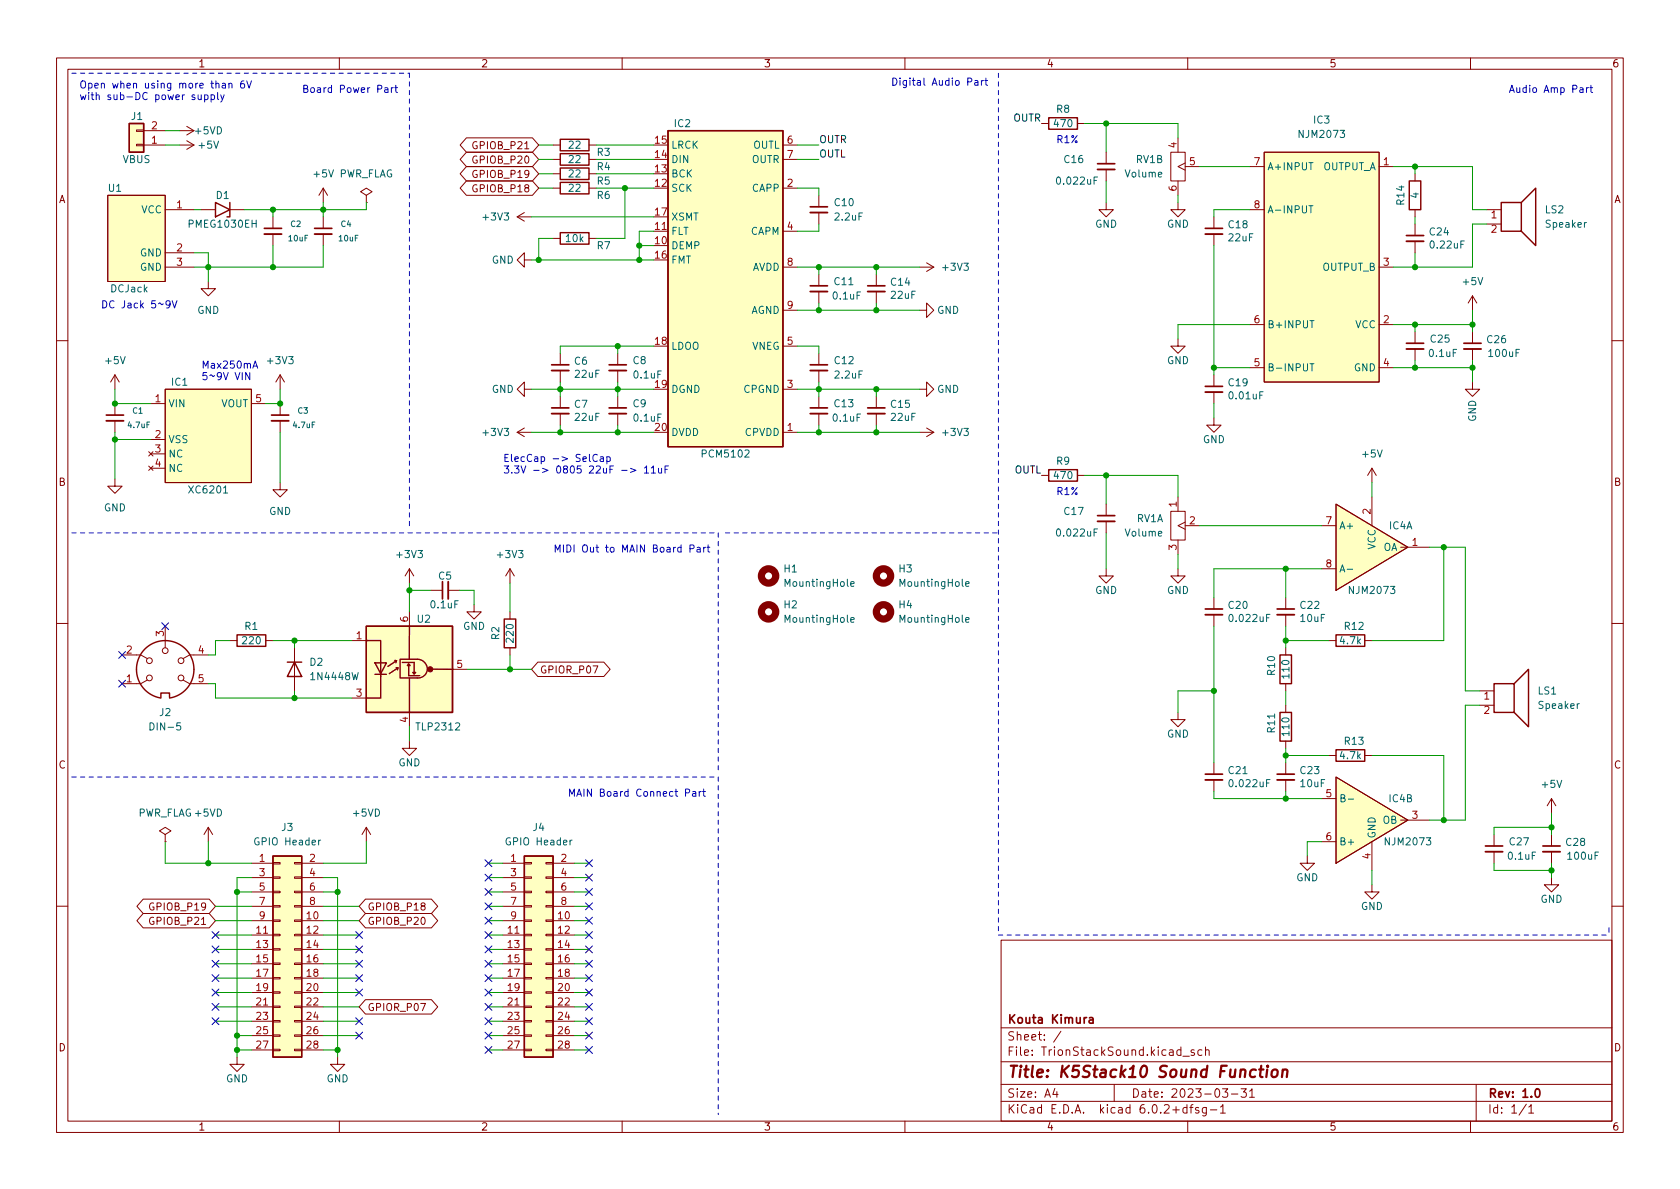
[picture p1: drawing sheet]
<svg xmlns="http://www.w3.org/2000/svg" width="297mm" height="210mm" viewBox="0 0 297 210" stroke-linecap="round" stroke-linejoin="round" font-family="sans-serif">
<defs><g id="words">
<text font-size="2.8" fill="#840000" x="178" y="190.6">Title: K5Stack10 Sound Function</text>
<g font-size="2.1" fill="#840000">
<text x="178" y="184">Sheet: /</text>
<text x="178" y="181">Kouta Kimura</text>
<text x="178" y="186.7">File: TrionStackSound.kicad_sch</text>
<text x="178" y="196.9">KiCad E.D.A. kicad 6.0.2+dfsg-1</text>
<text x="178" y="194.1">Size: A4</text>
<text x="200" y="194.1">Date: 2023-03-31</text>
<text x="263" y="194.1">Rev: 1.0</text>
<text x="263" y="196.9">Id: 1/1</text>
</g>
<g font-size="1.8" fill="#840000">
<text x="35" y="11.9">1</text>
<text x="85" y="11.9">2</text>
<text x="135" y="11.9">3</text>
<text x="185" y="11.9">4</text>
<text x="235" y="11.9">5</text>
<text x="285" y="11.9">6</text>
<text x="84" y="28.9">GPIOB_P20</text>
<text x="84" y="26.4">GPIOB_P21</text>
<text x="10.3" y="35.9">A</text>
<text x="84" y="31.5">GPIOB_P19</text>
<text x="84" y="34">GPIOB_P18</text>
<text x="285.3" y="35.9">A</text>
<text x="10.3" y="85.9">B</text>
<text x="285.3" y="85.9">B</text>
<text x="95.4" y="119.1">GPIOR_P07</text>
<text x="10.3" y="135.9">C</text>
<text x="285.3" y="135.9">C</text>
<text x="26.8" y="161">GPIOB_P19</text>
<text x="64.9" y="161">GPIOB_P18</text>
<text x="26.8" y="163.5">GPIOB_P21</text>
<text x="64.9" y="163.5">GPIOB_P20</text>
<text x="64.9" y="178.8">GPIOR_P07</text>
<text x="10.3" y="185.9">D</text>
<text x="285.3" y="185.9">D</text>
<text x="35" y="199.9">1</text>
<text x="85" y="199.9">2</text>
<text x="135" y="199.9">3</text>
<text x="185" y="199.9">4</text>
<text x="235" y="199.9">5</text>
<text x="285" y="199.9">6</text>
</g>
<g font-size="1.8" fill="#0000c2">
<text x="14" y="15.6">Open when using more than 6V</text>
<text x="14" y="17.7">with sub-DC power supply</text>
<text x="53.3" y="16.4">Board Power Part</text>
<text x="157.5" y="15.1">Digital Audio Part</text>
<text x="266.7" y="16.4">Audio Amp Part</text>
<text x="186.7" y="25.3">R1%</text>
<text x="35.6" y="65.2">Max250mA</text>
<text x="88.9" y="81.7">ElecCap -&gt; SelCap</text>
<text x="88.9" y="83.7">3.3V -&gt; 0805 22uF -&gt; 11uF</text>
<text x="186.7" y="87.5">R1%</text>
<text x="97.8" y="97.7">MIDI Out to MAIN Board Part</text>
<text x="100.3" y="140.9">MAIN Board Connect Part</text>
</g>
<g font-size="1.8" fill="#006464">
<text x="23.2" y="21.2">J1</text>
<text x="34.6" y="23.7">+5VD</text>
<text x="119.3" y="22.5">IC2</text>
<text x="186.5" y="22.5">470</text>
<text x="186.8" y="19.9">R8</text>
<text x="232.3" y="21.8">IC3</text>
<text x="21.7" y="28.8">VBUS</text>
<text x="35.2" y="26.3">+5V</text>
<text x="100.6" y="26.3">22</text>
<text x="100.6" y="28.8">22</text>
<text x="105.6" y="27.6">R3</text>
<text x="118.6" y="28.8">DIN</text>
<text x="118.6" y="26.3">LRCK</text>
<text x="132.9" y="28.8">OUTR</text>
<text x="133.1" y="26.3">OUTL</text>
<text x="188.2" y="28.8">C16</text>
<text x="200.9" y="28.8">RV1B</text>
<text x="229.8" y="24.4">NJM2073</text>
<text x="19.2" y="33.9">U1</text>
<text x="38.2" y="35.2">D1</text>
<text x="55.6" y="31.4">+5V PWR_FLAG</text>
<text x="100.6" y="31.4">22</text>
<text x="100.6" y="33.9">22</text>
<text x="105.6" y="32.6">R5</text>
<text x="105.6" y="35.2">R6</text>
<text x="105.6" y="30.1">R4</text>
<text x="118.6" y="33.9">SCK</text>
<text x="118.6" y="31.4">BCK</text>
<text x="133" y="33.9">CAPP</text>
<text x="187.1" y="32.6">0.022uF</text>
<text x="199" y="31.4">Volume</text>
<text x="224" y="30.1">A+INPUT</text>
<text x="233.8" y="30.1">OUTPUT_A</text>
<text x="250.8" y="35" transform="rotate(-90 250.8 35)">4</text>
<text x="25" y="37.7">VCC</text>
<text x="33.6" y="40.3">PMEG1030EH</text>
<text x="85.5" y="39">+3V3</text>
<text x="118.6" y="41.5">FLT</text>
<text x="118.6" y="39">XSMT</text>
<text x="132.7" y="41.5">CAPM</text>
<text x="147.6" y="36.4">C10</text>
<text x="147.7" y="39">2.2uF</text>
<text x="193.6" y="40.3">GND</text>
<text x="206.3" y="40.3">GND</text>
<text x="217.3" y="40.4">C18</text>
<text x="224" y="37.7">A-INPUT</text>
<text x="248.3" y="36.2" transform="rotate(-90 248.3 36.2)">R14</text>
<text x="252.8" y="41.6">C24</text>
<text x="273.2" y="37.7">LS2</text>
<text x="273.4" y="40.3">Speaker</text>
<text x="24.8" y="45.3">GND</text>
<text x="24.8" y="47.9">GND</text>
<text x="86.9" y="46.6">GND</text>
<text x="100.1" y="42.8">10k</text>
<text x="105.6" y="44.1">R7</text>
<text x="118.6" y="44.1">DEMP</text>
<text x="118.6" y="46.6">FMT</text>
<text x="132.9" y="47.9">AVDD</text>
<text x="166.8" y="47.9">+3V3</text>
<text x="217.3" y="42.7">22uF</text>
<text x="233.8" y="47.9">OUTPUT_B</text>
<text x="253" y="43.9">0.22uF</text>
<text x="19.6" y="51.7">DCJack</text>
<text x="147.4" y="53">0.1uF</text>
<text x="147.6" y="50.4">C11</text>
<text x="157.6" y="50.5">C14</text>
<text x="157.6" y="52.8">22uF</text>
<text x="258.8" y="50.4">+5V</text>
<text x="34.9" y="55.5">GND</text>
<text x="132.7" y="55.5">AGND</text>
<text x="165.7" y="55.5">GND</text>
<text x="224" y="58">B+INPUT</text>
<text x="239.6" y="58">VCC</text>
<text x="18.7" y="64.4">+5V</text>
<text x="47.4" y="64.4">+3V3</text>
<text x="101.6" y="64.5">C6</text>
<text x="111.9" y="64.4">C8</text>
<text x="118.6" y="61.8">LDOO</text>
<text x="132.9" y="61.8">VNEG</text>
<text x="147.6" y="64.4">C12</text>
<text x="206.3" y="64.4">GND</text>
<text x="224" y="65.7">B-INPUT</text>
<text x="239.4" y="65.7">GND</text>
<text x="252.8" y="63.1">0.1uF</text>
<text x="253" y="60.6">C25</text>
<text x="263" y="60.7">C26</text>
<text x="263.3" y="63.1">100uF</text>
<text x="30.4" y="68.2">IC1</text>
<text x="86.9" y="69.5">GND</text>
<text x="101.7" y="66.8">22uF</text>
<text x="112.2" y="66.9">0.1uF</text>
<text x="118.6" y="69.5">DGND</text>
<text x="131.5" y="69.5">CPGND</text>
<text x="147.7" y="66.9">2.2uF</text>
<text x="165.7" y="69.5">GND</text>
<text x="217.3" y="68.3">C19</text>
<text x="217.5" y="70.6">0.01uF</text>
<text x="29.7" y="72">VIN</text>
<text x="39" y="72">VOUT</text>
<text x="85.5" y="77.1">+3V3</text>
<text x="101.6" y="72.1">C7</text>
<text x="101.7" y="74.4">22uF</text>
<text x="111.9" y="72">C9</text>
<text x="112.2" y="74.5">0.1uF</text>
<text x="118.6" y="77.1">DVDD</text>
<text x="131.7" y="77.1">CPVDD</text>
<text x="147.4" y="74.5">0.1uF</text>
<text x="147.6" y="72">C13</text>
<text x="157.6" y="72.1">C15</text>
<text x="157.6" y="74.4">22uF</text>
<text x="166.8" y="77.1">+3V3</text>
<text x="261" y="74.6" transform="rotate(-90 261 74.6)">GND</text>
<text x="29.7" y="78.4">VSS</text>
<text x="29.7" y="80.9">NC</text>
<text x="29.7" y="83.4">NC</text>
<text x="124.3" y="80.9">PCM5102</text>
<text x="186.8" y="82.2">R9</text>
<text x="212.7" y="78.4">GND</text>
<text x="241" y="80.9">+5V</text>
<text x="33.6" y="87.2">XC6201</text>
<text x="186.5" y="84.7">470</text>
<text x="18.4" y="90.4">GND</text>
<text x="47.6" y="91.1">GND</text>
<text x="187.1" y="94.9">0.022uF</text>
<text x="188.2" y="91.1">C17</text>
<text x="199" y="94.9">Volume</text>
<text x="201" y="92.3">RV1A</text>
<text x="236.7" y="93.6">A+</text>
<text x="245.6" y="93.6">IC4A</text>
<text x="70.3" y="98.7">+3V3</text>
<text x="88.1" y="98.7">+3V3</text>
<text x="138.6" y="101.2">H1</text>
<text x="159" y="101.2">H3</text>
<text x="236.7" y="101.2">A-</text>
<text x="243.2" y="97.2" transform="rotate(-90 243.2 97.2)">VCC</text>
<text x="244.5" y="97.4">OA</text>
<text x="76.3" y="107.6">0.1uF</text>
<text x="77.6" y="102.5">C5</text>
<text x="138.6" y="107.6">H2</text>
<text x="139" y="103.8">MountingHole</text>
<text x="159" y="107.6">H4</text>
<text x="159.3" y="103.8">MountingHole</text>
<text x="193.6" y="105">GND</text>
<text x="206.3" y="105">GND</text>
<text x="217.3" y="107.7">C20</text>
<text x="230" y="107.7">C22</text>
<text x="238.7" y="105">NJM2073</text>
<text x="43" y="113.9">220</text>
<text x="43.3" y="111.4">R1</text>
<text x="73.8" y="110.1">U2</text>
<text x="81.9" y="111.4">GND</text>
<text x="88.3" y="113.1" transform="rotate(-90 88.3 113.1)">R2</text>
<text x="90.8" y="113.5" transform="rotate(-90 90.8 113.5)">220</text>
<text x="139" y="110.1">MountingHole</text>
<text x="159.3" y="110.1">MountingHole</text>
<text x="217.6" y="110">0.022uF</text>
<text x="230" y="110">10uF</text>
<text x="237" y="113.9">4.7k</text>
<text x="237.8" y="111.4">R12</text>
<text x="54.8" y="117.7">D2</text>
<text x="225.4" y="119.3" transform="rotate(-90 225.4 119.3)">R10</text>
<text x="228" y="119.8" transform="rotate(-90 228 119.8)">110</text>
<text x="55.2" y="120.3">1N4448W</text>
<text x="272" y="122.8">LS1</text>
<text x="272.2" y="125.3">Speaker</text>
<text x="26.9" y="129.2">DIN-5</text>
<text x="28.2" y="126.6">J2</text>
<text x="73.8" y="129.2">TLP2312</text>
<text x="206.3" y="130.4">GND</text>
<text x="225.4" y="129.5" transform="rotate(-90 225.4 129.5)">R11</text>
<text x="228" y="130" transform="rotate(-90 228 130)">110</text>
<text x="237.8" y="131.7">R13</text>
<text x="70.4" y="135.5">GND</text>
<text x="217.3" y="136.9">C21</text>
<text x="230" y="136.9">C23</text>
<text x="237" y="134.2">4.7k</text>
<text x="217.6" y="139.2">0.022uF</text>
<text x="230" y="139.2">10uF</text>
<text x="245.6" y="141.9">IC4B</text>
<text x="272.7" y="139.3">+5V</text>
<text x="24.2" y="144.4">PWR_FLAG +5VD</text>
<text x="45.3" y="149.5">GPIO Header</text>
<text x="49.8" y="146.9">J3</text>
<text x="62.5" y="144.4">+5VD</text>
<text x="89.8" y="149.5">GPIO Header</text>
<text x="94.3" y="146.9">J4</text>
<text x="236.7" y="149.5">B+</text>
<text x="243.2" y="148.3" transform="rotate(-90 243.2 148.3)">GND</text>
<text x="244.5" y="145.7">OB</text>
<text x="245.1" y="149.5">NJM2073</text>
<text x="267" y="149.5">C27</text>
<text x="277" y="149.6">C28</text>
<text x="229.2" y="155.8">GND</text>
<text x="266.8" y="152">0.1uF</text>
<text x="277.3" y="152">100uF</text>
<text x="240.6" y="160.9">GND</text>
<text x="272.4" y="159.6">GND</text>
<text x="39.9" y="191.4">GND</text>
<text x="57.7" y="191.4">GND</text>
</g>
<g font-size="1.8" fill="#a90000">
<text x="26.8" y="22.9">2</text>
<text x="26.8" y="25.4">1</text>
<text x="115.9" y="27.9">14</text>
<text x="115.9" y="25.4">15</text>
<text x="139.2" y="25.4">6</text>
<text x="139.2" y="27.9">7</text>
<text x="208" y="26.1" transform="rotate(-90 208 26.1)">4</text>
<text x="210.3" y="29.2">5</text>
<text x="221.8" y="29.2">7</text>
<text x="244.6" y="29.2">1</text>
<text x="115.9" y="33">12</text>
<text x="115.9" y="30.5">13</text>
<text x="139.2" y="33">2</text>
<text x="208" y="33.8" transform="rotate(-90 208 33.8)">6</text>
<text x="31.3" y="36.8">1</text>
<text x="115.9" y="40.6">11</text>
<text x="115.9" y="38.1">17</text>
<text x="139.2" y="40.6">4</text>
<text x="221.8" y="36.8">8</text>
<text x="263.7" y="38.6">1</text>
<text x="263.7" y="41.1">2</text>
<text x="31.3" y="44.4">2</text>
<text x="31.3" y="47">3</text>
<text x="115.9" y="43.2">10</text>
<text x="115.9" y="45.7">16</text>
<text x="139.2" y="47">8</text>
<text x="244.6" y="47">3</text>
<text x="139.2" y="54.6">9</text>
<text x="221.8" y="57.1">6</text>
<text x="244.6" y="57.1">2</text>
<text x="115.9" y="61">18</text>
<text x="139.2" y="61">5</text>
<text x="221.8" y="64.8">5</text>
<text x="244.6" y="64.8">4</text>
<text x="27.4" y="71.1">1</text>
<text x="45.2" y="71.1">5</text>
<text x="115.9" y="68.6">19</text>
<text x="139.2" y="68.6">3</text>
<text x="27.4" y="77.5">2</text>
<text x="115.9" y="76.2">20</text>
<text x="139.2" y="76.2">1</text>
<text x="27.4" y="80">3</text>
<text x="27.4" y="82.5">4</text>
<text x="208" y="89.6" transform="rotate(-90 208 89.6)">1</text>
<text x="210.3" y="92.7">2</text>
<text x="234.5" y="92.7">7</text>
<text x="242.3" y="90.9" transform="rotate(-90 242.3 90.9)">2</text>
<text x="208" y="97.3" transform="rotate(-90 208 97.3)">3</text>
<text x="234.5" y="100.3">8</text>
<text x="249.7" y="96.5">1</text>
<text x="29" y="112.5" transform="rotate(-90 29 112.5)">3</text>
<text x="63" y="113">1</text>
<text x="72.1" y="110" transform="rotate(-90 72.1 110)">6</text>
<text x="22.4" y="115.6">2</text>
<text x="35.1" y="115.6">4</text>
<text x="80.8" y="118.1">5</text>
<text x="22.4" y="120.6">1</text>
<text x="35.1" y="120.6">5</text>
<text x="63" y="123.2">3</text>
<text x="262.4" y="123.7">1</text>
<text x="72.1" y="127.7" transform="rotate(-90 72.1 127.7)">4</text>
<text x="262.4" y="126.2">2</text>
<text x="234.5" y="141">5</text>
<text x="234.5" y="148.6">6</text>
<text x="249.7" y="144.8">3</text>
<text x="45.9" y="152.4">1</text>
<text x="45.9" y="154.9">3</text>
<text x="54.8" y="152.4">2</text>
<text x="54.8" y="154.9">4</text>
<text x="90.3" y="152.4">1</text>
<text x="90.3" y="154.9">3</text>
<text x="99.2" y="152.4">2</text>
<text x="99.2" y="154.9">4</text>
<text x="242.3" y="151.9" transform="rotate(-90 242.3 151.9)">4</text>
<text x="45.9" y="157.5">5</text>
<text x="45.9" y="160">7</text>
<text x="54.8" y="157.5">6</text>
<text x="54.8" y="160">8</text>
<text x="90.3" y="157.5">5</text>
<text x="90.3" y="160">7</text>
<text x="99.2" y="157.5">6</text>
<text x="99.2" y="160">8</text>
<text x="45.4" y="165.1">11</text>
<text x="45.4" y="167.6">13</text>
<text x="45.9" y="162.6">9</text>
<text x="54.3" y="162.6">10</text>
<text x="54.3" y="165.1">12</text>
<text x="54.3" y="167.6">14</text>
<text x="89.8" y="165.1">11</text>
<text x="89.8" y="167.6">13</text>
<text x="90.3" y="162.6">9</text>
<text x="98.7" y="162.6">10</text>
<text x="98.7" y="165.1">12</text>
<text x="98.7" y="167.6">14</text>
<text x="45.4" y="170.2">15</text>
<text x="45.4" y="172.7">17</text>
<text x="54.3" y="170.2">16</text>
<text x="54.3" y="172.7">18</text>
<text x="89.8" y="170.2">15</text>
<text x="89.8" y="172.7">17</text>
<text x="98.7" y="170.2">16</text>
<text x="98.7" y="172.7">18</text>
<text x="45.4" y="175.3">19</text>
<text x="45.4" y="177.8">21</text>
<text x="54.3" y="175.3">20</text>
<text x="54.3" y="177.8">22</text>
<text x="89.8" y="175.3">19</text>
<text x="89.8" y="177.8">21</text>
<text x="98.7" y="175.3">20</text>
<text x="98.7" y="177.8">22</text>
<text x="45.4" y="180.3">23</text>
<text x="45.4" y="182.9">25</text>
<text x="45.4" y="185.4">27</text>
<text x="54.3" y="180.3">24</text>
<text x="54.3" y="182.9">26</text>
<text x="54.3" y="185.4">28</text>
<text x="89.8" y="180.3">23</text>
<text x="89.8" y="182.9">25</text>
<text x="89.8" y="185.4">27</text>
<text x="98.7" y="180.3">24</text>
<text x="98.7" y="182.9">26</text>
<text x="98.7" y="185.4">28</text>
</g>
<g font-size="1.8" fill="#0f0f0f">
<text x="179.1" y="21.5">OUTR</text>
<text x="144.8" y="27.8">OUTL</text>
<text x="144.8" y="25.3">OUTR</text>
<text x="179.3" y="83.7">OUTL</text>
</g>
<g font-size="1.4" fill="#006464">
<text x="51.4" y="40.1">C2</text>
<text x="60.3" y="40.1">C4</text>
<text x="51.1" y="42.7">10uF</text>
<text x="60" y="42.7">10uF</text>
<text x="22.7" y="75.7">4.7uF</text>
<text x="23.5" y="73.1">C1</text>
<text x="51.9" y="75.7">4.7uF</text>
<text x="52.7" y="73.1">C3</text>
</g>
</g></defs>
<g fill="none" stroke="#840000" stroke-width=".18">
<path d="M10 10.2h277v190.1h-277zM12 12.2h273v186.1h-273zM60 10.2v2M110 10.2v2M160 10.2v2M210 10.2v2M260 10.2v2M19 34.5h10.2v15.3h-10.2zM24.1 23h1.3v.2h-1.3zM24.1 25.5h1.3v.3h-1.3zM25.4 25.6h3.8M25.4 23.1h3.8"/>
<path d="M29.2 37.1h5.1M31.7 25.6h2.6M31.7 23.1h2.6M33 24.9l1.3 .7M33 22.3l1.3 .8M34.3 25.6l-1.3 .8M34.3 23.1l-1.3 .8M35.6 37.1h2.5M40.6 37.1h2.6M48.3 38.3v2.1M57.1 33.3v2.5M57.1 38.3v2.1"/>
<path d="M57.1 33.3l-.7 1.2M57.1 33.3l.8 1.2M64.8 34.5l1-.6-1-.6-1 .6 1 .6v1.3M64.8 35.8h.1M82.5 26.9h11.6l1.1 1.3-1.1 1.3h-11.6l-1.1-1.3zM82.5 24.4h11.6l1.1 1.2-1.1 1.3h-11.6l-1.1-1.3zM82.5 29.5h11.6l1.1 1.2-1.1 1.3h-11.6l-1.1-1.3zM82.5 32h11.6l1.1 1.3-1.1 1.2h-11.6l-1.1-1.2zM91.4 38.3l1.3 .8M91.4 38.3h2.6M92.7 37.6l-1.3 .7M97.8 33.3h1.3"/>
<path d="M97.8 25.6h1.3M97.8 28.2h1.3M97.8 30.7h1.3M104.1 33.3h1.3M104.1 25.6h1.3M104.1 28.2h1.3M104.1 30.7h1.3M138.4 33.3h2.6M138.4 25.6h2.6M138.4 28.2h2.6M144.8 34.5v2.1M144.8 37.6v2"/>
<path d="M184.1 21.8h1.3M190.5 21.8h1.3M195.6 35.8v1.3h-1.3l1.3 1.2 1.2-1.2h-1.2M195.6 26.9v2.1M195.6 30v2M207 26.9h2.5v5.1h-2.5zM208.3 35.8v1.3h1.2l-1.2 1.2-1.3-1.2h1.3M208.3 24.4v2.5M208.3 32v2.5M209.5 28.8l-1.2 .7 1.2 .6M209.5 29.5h2.6M214.6 38.3v2.1"/>
<path d="M221 37.1h2.5M221 29.5h2.5M223.5 26.9h20.3v40.7h-20.3zM243.8 29.5h2.6M250.2 30.7v1.3M250.2 37.1v1.2M250.2 39.6v2.1M262.9 37.1h2.5M262.9 39.6h2.5M29.2 47.2h5.1M29.2 44.7h5.1M36.8 49.8v1.2h1.3l-1.3 1.3-1.2-1.3h1.2"/>
<path d="M48.3 41.4v2M57.1 41.4v2M92.7 46v-1.3l-1.3 1.3 1.3 1.2v-1.2h1.3M97.8 42.2h1.3M104.1 42.2h1.3M115.6 40.9h2.5M138.4 47.2h2.6M138.4 40.9h2.6M138.4 54.9h2.6M144.8 48.5v2M144.8 51.6v2M154.9 48.5v2"/>
<path d="M154.9 51.6v2M162.6 54.9h1.2v1.2l1.3-1.2-1.3-1.3v1.3M162.6 47.2h2.5M163.8 46.5l1.3 .7M165.1 47.2l-1.3 .8M208.3 59.9v1.3h1.2l-1.2 1.3-1.3-1.3h1.3M214.6 41.4v2M221 57.4h2.5M243.8 47.2h2.6M243.8 57.4h2.6M250.2 42.7v2M250.2 58.7v2"/>
<path d="M260.3 52.3v2.6M260.3 58.7v2M260.3 52.3l-.7 1.3M260.3 52.3l.8 1.3M10 60.2h2M20.3 66.3v2.5M20.3 71.4v2M20.3 74.4v2M20.3 66.3l-.7 1.3M20.3 66.3l.8 1.3M26.3 79.9l.8 .7M26.7 71.4h2.5"/>
<path d="M26.7 77.7h2.5M27.1 79.9l-.8 .7M29.2 68.8h15.2v16.5h-15.2zM44.4 71.4h2.6M49.5 66.3v2.5M49.5 71.4v2M49.5 74.4v2M49.5 66.3l-.7 1.3M49.5 66.3l.8 1.3M91.4 76.4h2.6M91.4 76.4l1.3 .8M92.7 68.8v-1.2l-1.3 1.2 1.3 1.3v-1.3h1.3"/>
<path d="M92.7 75.7l-1.3 .7M99.1 62.5v2M99.1 65.5v2.1M99.1 70.1v2M99.1 73.1v2.1M109.2 62.5v2M109.2 65.5v2.1M109.2 70.1v2M109.2 73.1v2.1M138.4 76.4h2.6M138.4 68.8h2.6M138.4 61.2h2.6"/>
<path d="M144.8 62.5v2M144.8 65.5v2.1M144.8 70.1v2M144.8 73.1v2.1M154.9 70.1v2M154.9 73.1v2.1M162.6 68.8h1.2v1.3l1.3-1.3-1.3-1.2v1.2M162.6 76.4h2.5M163.8 75.7l1.3 .7M165.1 76.4l-1.3 .8M214.6 73.9v1.3h1.3l-1.3 1.2-1.2-1.2h1.2M214.6 66.3v2"/>
<path d="M214.6 69.3v2.1M221 65h2.5M243.8 65h2.6M250.2 61.7v2M260.3 67.6v1.2h1.3l-1.3 1.3-1.2-1.3h1.2M260.3 61.7v2M285 60.2h2M20.3 84.7v1.3h1.3l-1.3 1.2-1.3-1.2h1.3M26.3 82.4l.8 .8M26.7 80.3h2.5M26.7 82.8h2.5M27.1 82.4l-.8 .8"/>
<path d="M49.5 85.3v1.3h1.3l-1.3 1.3-1.2-1.3h1.2M184.1 84.1h1.3M190.5 84.1h1.3M195.6 89.1v2.1M195.6 92.2v2M207 90.4h2.5v5.1h-2.5zM208.3 87.9v2.5M208.3 95.5v2.5M209.5 92.3l-1.2 .7 1.2 .6M209.5 93h2.6M233.7 93h2.5M236.2 89.1l12.7 7.7-12.7 7.6z"/>
<path d="M242.6 82.8v2.5M242.6 87.9v5.1M242.6 82.8l-.8 1.3M242.6 82.8l.7 1.3M247.6 96.8h5.1M10 110.2h2M21.6 115.8h3.3l1.1 .7M29.2 110.7v3.8M36.8 115.8h-3.3l-1.1 .7M40.6 113.3h1.3M47 113.3h1.3M52.1 114.5v7.7"/>
<path d="M62.2 113.3h2.6M72.4 100.6v2.5M72.4 108.2v2.5M72.4 100.6l-.8 1.2M72.4 100.6l.8 1.2M76.2 104.4h2M79.2 104.4h2.1M80 118.4h2.5M83.8 106.9v1.3h-1.3l1.3 1.3 1.3-1.3h-1.3M90.2 100.6v2.5M90.2 108.2v1.3M90.2 114.5v1.3"/>
<path d="M90.2 100.6l-.8 1.2M90.2 100.6l.7 1.2M95.1 117.1h11.7l1.1 1.3-1.1 1.2h-11.7l-1.1-1.2zM195.6 100.6v1.2h-1.3l1.3 1.3 1.2-1.3h-1.2M208.3 100.6v1.2h1.2l-1.2 1.3-1.3-1.3h1.3M214.6 105.7v2M214.6 108.7v2M227.3 105.7v2M227.3 108.7v2M227.3 114.5v1.3M233.7 100.6h2.5M234.9 113.3h1.3"/>
<path d="M241.3 113.3h1.3M285 110.2h2M26 120.3l-1.1 .6h-3.3M32.4 120.3l1.1 .6h3.3M62.2 123.4h2.6M72.4 131.1v1.2h-1.3l1.3 1.3 1.3-1.3h-1.3M72.4 126v2.5M208.3 126v1.2h1.2l-1.2 1.3-1.3-1.3h1.3M214.6 134.9v2M214.6 137.9v2M227.3 120.9v1.3M227.3 124.7v1.3"/>
<path d="M227.3 131.1v1.2M227.3 134.9v2M227.3 137.9v2M234.9 133.6h1.3M236.2 137.4l12.7 7.6-12.7 7.6zM241.3 133.6h1.3M261.6 122.2h2.6M261.6 124.7h2.6M25.3 159h11.7l1.1 1.3-1.1 1.2h-11.7l-1.1-1.2zM29.2 147.6l1-.7-1-.6-1 .6 1 .7v1.2M29.2 148.8h.1M36.8 146.3l-.7 1.3"/>
<path d="M36.8 146.3v2.5M36.8 146.3l.8 1.3M44.4 152.6h3.9M44.4 155.2h3.9M44.4 157.7h3.9M48.3 157.6h1.2v.3h-1.2zM48.3 155.1h1.2v.2h-1.2zM48.3 152.5h1.2v.3h-1.2zM52.1 157.6h1.2v.3h-1.2zM52.1 155.1h1.2v.2h-1.2zM52.1 152.5h1.2v.3h-1.2zM53.3 152.6h3.8"/>
<path d="M53.3 155.2h3.8M53.3 157.7h3.8M64.6 159h11.7l1.1 1.3-1.1 1.2h-11.7l-1.1-1.2zM64.8 146.3l-.8 1.3M64.8 146.3v2.5M64.8 146.3l.7 1.3M88.9 152.6h3.8M88.9 155.2h3.8M88.9 157.7h3.8M92.7 157.6h1.3v.3h-1.3zM92.7 155.1h1.3v.2h-1.3zM92.7 152.5h1.3v.3h-1.3z"/>
<path d="M96.5 157.6h1.3v.3h-1.3zM96.5 155.1h1.3v.2h-1.3zM96.5 152.5h1.3v.3h-1.3zM97.8 152.6h3.8M97.8 155.2h3.8M97.8 157.7h3.8M231.1 151.4v1.2h1.3l-1.3 1.3-1.2-1.3h1.2M233.7 141.2h2.5M233.7 148.8h2.5M242.6 156.5v1.2h1.2l-1.2 1.3-1.3-1.3h1.3M242.6 148.8v5.1M247.6 145h5.1"/>
<path d="M264.2 147.6v2M264.2 150.6v2M274.3 155.2v1.3h1.3l-1.3 1.2-1.3-1.2h1.3M274.3 141.2l-.7 1.3M274.3 141.2v2.6M274.3 147.6v2M274.3 150.6v2M274.3 141.2l.8 1.3M10 160.2h2M25.3 161.5h11.7l1.1 1.3-1.1 1.3h-11.7l-1.1-1.3zM44.4 162.8h3.9M44.4 165.3h3.9"/>
<path d="M44.4 167.9h3.9M44.4 170.4h3.9M44.4 173h3.9M44.4 175.5h3.9M44.4 178h3.9M44.4 160.3h3.9M48.3 177.9h1.2v.3h-1.2zM48.3 175.4h1.2v.2h-1.2zM48.3 172.8h1.2v.3h-1.2zM48.3 170.3h1.2v.3h-1.2zM48.3 167.8h1.2v.2h-1.2zM48.3 165.2h1.2v.3h-1.2z"/>
<path d="M48.3 162.7h1.2v.2h-1.2zM48.3 160.1h1.2v.3h-1.2zM52.1 177.9h1.2v.3h-1.2zM52.1 175.4h1.2v.2h-1.2zM52.1 172.8h1.2v.3h-1.2zM52.1 170.3h1.2v.3h-1.2zM52.1 167.8h1.2v.2h-1.2zM52.1 165.2h1.2v.3h-1.2zM52.1 162.7h1.2v.2h-1.2zM52.1 160.1h1.2v.3h-1.2zM53.3 162.8h3.8M53.3 165.3h3.8"/>
<path d="M53.3 167.9h3.8M53.3 170.4h3.8M53.3 173h3.8M53.3 175.5h3.8M53.3 178h3.8M53.3 160.3h3.8M64.6 176.8h11.7l1.1 1.2-1.1 1.3h-11.7l-1.1-1.3zM64.6 161.5h11.7l1.1 1.3-1.1 1.3h-11.7l-1.1-1.3zM88.9 162.8h3.8M88.9 165.3h3.8M88.9 167.9h3.8M88.9 170.4h3.8"/>
<path d="M88.9 173h3.8M88.9 175.5h3.8M88.9 178h3.8M88.9 160.3h3.8M92.7 177.9h1.3v.3h-1.3zM92.7 175.4h1.3v.2h-1.3zM92.7 172.8h1.3v.3h-1.3zM92.7 170.3h1.3v.3h-1.3zM92.7 167.8h1.3v.2h-1.3zM92.7 165.2h1.3v.3h-1.3zM92.7 162.7h1.3v.2h-1.3zM92.7 160.1h1.3v.3h-1.3z"/>
<path d="M96.5 177.9h1.3v.3h-1.3zM96.5 175.4h1.3v.2h-1.3zM96.5 172.8h1.3v.3h-1.3zM96.5 170.3h1.3v.3h-1.3zM96.5 167.8h1.3v.2h-1.3zM96.5 165.2h1.3v.3h-1.3zM96.5 162.7h1.3v.2h-1.3zM96.5 160.1h1.3v.3h-1.3zM97.8 162.8h3.8M97.8 165.3h3.8M97.8 167.9h3.8M97.8 170.4h3.8"/>
<path d="M97.8 173h3.8M97.8 175.5h3.8M97.8 178h3.8M97.8 160.3h3.8M177 166.3h108v32h-108zM285 160.2h2M41.9 186.9v1.3h1.3l-1.3 1.3-1.3-1.3h1.3M44.4 180.6h3.9M44.4 183.1h3.9M44.4 185.7h3.9M48.3 185.5h1.2v.3h-1.2zM48.3 183h1.2v.3h-1.2z"/>
<path d="M48.3 180.5h1.2v.2h-1.2zM52.1 185.5h1.2v.3h-1.2zM52.1 183h1.2v.3h-1.2zM52.1 180.5h1.2v.2h-1.2zM53.3 180.6h3.8M53.3 183.1h3.8M53.3 185.7h3.8M59.7 186.9v1.3h1.3l-1.3 1.3-1.3-1.3h1.3M60 198.3v2M88.9 180.6h3.8M88.9 183.1h3.8M88.9 185.7h3.8"/>
<path d="M92.7 185.5h1.3v.3h-1.3zM92.7 183h1.3v.3h-1.3zM92.7 180.5h1.3v.2h-1.3zM96.5 185.5h1.3v.3h-1.3zM96.5 183h1.3v.3h-1.3zM96.5 180.5h1.3v.2h-1.3zM97.8 180.6h3.8M97.8 183.1h3.8M97.8 185.7h3.8M110 198.3v2M160 198.3v2M177 194.8h108"/>
<path d="M177 191.8h108M177 187.8h108M177 181.8h108M186.5 192.5l-.4 1h1M186.9 193v1M187.6 182.4l-1.3 1.9M197 191.8v3M209.1 186.8h1.2M209.9 195.9l-.5-.1-.3 .3v.4l.2 .3h.6M209.9 195.3v1.5M210 198.3v2M210.4 195.8h.5"/>
<path d="M210.9 195.3l-.3 .2v1.3M211.1 185.7l-.3-.1-.2 .2v.3l.5 .1v.4h-.5M211.9 195.9l-.3-.1-.2 .2v.3l.5 .1v.4h-.5M212.5 185.7l-.4-.1-.3 .3v.4l.1 .3h.6M213.1 185.8l.3-.2 .3 .1 .1 .9M213.1 185.1v1.5M213.3 195.8v1.2l-.3 .3h-.4M213.3 195.9l-.4-.1-.3 .3v.4l.1 .3h.6M214 196.3h1.1M215.8 195.8l.4-.5v1.5M215.8 196.8h.8M216.1 192.5h1l-.5 .6 .4 .1v.7l-.2 .1h-.4l-.3-.1"/>
<path d="M217.7 193.5h1.2M219.4 192.5h1l-.5 .6 .4 .1v.7l-.2 .1h-.5l-.2-.1M220.9 193l.5-.5v1.5M220.9 194h.9M260 198.3v2M261 191.8v6.5M269.9 195.3l-1.3 1.9M270.3 195.8l.4-.5v1.5M270.3 196.8h.9"/>
<circle cx="26.4" cy="119.9" r=".51"/>
<circle cx="26.4" cy="116.8" r=".51"/>
<circle cx="29.2" cy="115.1" r=".51"/>
<circle cx="32" cy="119.9" r=".51"/>
<circle cx="32" cy="116.8" r=".51"/>
</g>
<g fill="none" stroke="#840000" stroke-width=".3">
<path d="M143.3 36.6h3M194.1 29h3M46.7 40.4h3.1M55.6 40.4h3.1M143.3 50.5h3M153.4 50.5h3.1M213.1 40.4h3.1M248.7 41.7h3M18.8 73.4h3M48 73.4h3.1M97.5 72.1h3.1M97.5 64.5h3.1"/>
<path d="M107.7 72.1h3M107.7 64.5h3M143.3 72.1h3M143.3 64.5h3M153.4 72.1h3.1M213.1 68.3h3.1M248.7 60.7h3M258.8 60.7h3.1M194.1 91.2h3M78.2 102.9v3M213.1 107.7h3.1M225.8 107.7h3.1"/>
<path d="M213.1 136.9h3.1M225.8 136.9h3.1M262.6 149.6h3.1M272.8 149.6h3M192.6 180h.6l.1 .9M193.3 180.3l-.5 .1a.29 .29 0 0 0-.3 .2 .29 .29 0 0 0 .3 .3h.5M271.6 192.6l.2-.1a.82 .82 0 0 1 .6 .7 .82 .82 0 0 1-.3 .8h-.2a.81 .81 0 0 1-.6-.6 .81 .81 0 0 1 .3-.8z"/>
</g>
<path d="M222.6 189.1h.8M223 188.5l-.2 1.7 .1 .2 .3 .1M224.1 189.1l-.2 1.4M224.1 188.5l-.1 .1 .1 .1 .1-.1-.1-.1v.2M225 189.3a.52 .52 0 0 1 .5-.2 .52 .52 0 0 1 .4 .4l-.1 .6a.55 .55 0 0 1-.5 .4 .55 .55 0 0 1-.5-.4zM226.8 189.3a.49 .49 0 0 1 .8 .1l-.1 1.1M226.8 189.1l-.1 1.4" fill="none" stroke="#840000" stroke-width=".4"/>
<g fill="none" stroke="#840000" stroke-width=".33">
<path d="M143.3 37.6h3M194.1 30h3M46.7 41.4h3.1M55.6 41.4h3.1M143.3 51.6h3M153.4 51.6h3.1M213.1 41.4h3.1M248.7 42.7h3M18.8 74.4h3M48 74.4h3.1M97.5 73.1h3.1M97.5 65.5h3.1"/>
<path d="M107.7 73.1h3M107.7 65.5h3M143.3 73.1h3M143.3 65.5h3M153.4 73.1h3.1M213.1 69.3h3.1M248.7 61.7h3M258.8 61.7h3.1M194.1 92.2h3M79.2 102.9v3M213.1 108.7h3.1M225.8 108.7h3.1"/>
<path d="M213.1 137.9h3.1M225.8 137.9h3.1M262.6 150.6h3.1M272.8 150.6h3"/>
</g>
<g fill="none" stroke="#840000" stroke-width=".25">
<path d="M22.9 21.8h2.5v5.1h-2.5zM38.1 35.8l2.5 1.3-2.5 1.2zM40.6 35.8v2.5h-.5M99.1 24.6h5v2.1h-5zM99.1 29.7h5v2h-5zM99.1 32.3h5v2h-5zM99.1 27.2h5v2h-5zM118.1 23.1h20.3v55.9h-20.3zM185.4 20.8h5.1v2.1h-5.1zM249.2 32h2v5.1h-2zM265.4 35.8h3.6v5.1h-3.6zM269 35.8l2.5-2.5v10.1l-2.5-2.5"/>
<path d="M99.1 41.1h5v2.1h-5zM185.4 83.1h5.1v2h-5.1zM24.1 118.4a5.1 5.1 0 0 0 4.3 5M24.1 118.3a5.1 5.1 0 0 1 5.1-5 5.1 5.1 0 0 1 5.1 5M34.3 118.4a5.1 5.1 0 0 1-4.3 5M41.9 112.3h5.1v2h-5.1zM50.8 117.1h2.5M52.1 117.1l1.2 2.5h-2.5zM64.8 110.7h15.2v15.3h-15.2zM64.8 113.3h2.5v10.1h-2.5M66.3 117.2h2l-1 1.9zM66.3 119.2h2"/>
<path d="M69.8 116.8h.3M70.1 118.1h.3M70.1 116.8l-1.5 1.1M70.1 116.8l-.1 .4M70.4 118.1l-1.6 1M70.4 118.1l-.1 .4M70.7 116.6h3.1a1.66 1.66 0 0 1 1.8 1.6 1.66 1.66 0 0 1-1.8 1.7h-3.1zM71.1 117.1h2.1v2.1l.3-.3h-.5l.2 .3M72 117.7l.3-.3 .2 .3zM72.3 117.4v2.1h1.9M72.4 119.9v6.1M72.4 110.7v5.8"/>
<path d="M76.5 118.3l3.6 .1M89.2 109.5h2v5h-2zM226.3 115.8h2v5.1h-2zM236.2 112.3h5.1v2h-5.1zM28.4 123.3v-.8h1.6v.8M226.3 126h2v5.1h-2zM236.2 132.6h5.1v2h-5.1zM264.2 120.9h3.5v5.1h-3.5zM267.7 120.9l2.6-2.5v10.1l-2.6-2.5M48.3 151.4h5v35.5h-5zM92.7 151.4h5.1v35.5h-5.1z"/>
</g>
<g fill="#ffffc2" stroke="#ffffc2" stroke-width=".18">
<path d="M118.1 23.1h20.3v55.9h-20.3z"/>
<path d="M223.5 26.9h20.3v40.7h-20.3z"/>
<path d="M64.8 110.7h15.2v15.3h-15.2z"/>
<path d="M29.2 68.8h15.2v16.5h-15.2z"/>
<path d="M92.7 151.4h5.1v35.5h-5.1z"/>
<path d="M48.3 151.4h5v35.5h-5z"/>
<path d="M19 34.5h10.2v15.3h-10.2z"/>
<path d="M22.9 21.8h2.5v5.1h-2.5z"/>
<path d="M236.2 89.1l12.7 7.7-12.7 7.6z"/>
<path d="M236.2 137.4l12.7 7.6-12.7 7.6z"/>
</g>
<g fill="none" stroke="#840000" stroke-width="1.3">
<circle cx="135.9" cy="101.8" r="1.27"/>
<circle cx="135.9" cy="108.2" r="1.27"/>
<circle cx="156.2" cy="108.2" r="1.27"/>
<circle cx="156.2" cy="101.8" r="1.27"/>
</g>
<g fill="none" stroke="#006464" stroke-width=".18">
<path d="M231.4 28.8h.7M231.4 36.4h.7M231.8 36.4v1.3M231.6 56.7h.7M231.6 64.3h.7M232 64.3v1.3M150.4 103.3l.6-.2v-.2l-.4-.1-.2 .2 .1 .6h.5M150.4 109.6l.6-.1v-.2l-.4-.1-.2 .2 .1 .6h.5M170.7 109.6l.6-.1v-.2l-.4-.1-.2 .2 .1 .6h.5M170.7 103.3l.6-.2v-.2l-.4-.1-.2 .2 .1 .6h.5M238.2 100.7h1M56.7 148.6l-.4 .2"/>
<path d="M101.1 148.6l-.3 .2M237.1 141.1h.6l.1-.2-.1-.3-.6-.1v1.3h.5l.2-.1v-.3l-.3-.3M238.4 141.3h.9"/>
</g>
<circle cx="76.1" cy="118.4" r=".46" fill="#840000" stroke="#840000" stroke-width=".18"/>
<g fill="none" stroke="#0000c2" stroke-width=".18">
<path d="M35 16.8l.1 .8h.3l.2-.1M35.6 16.8v.8M36.2 16.8h.3l.3 .2-.1 .6h-.5M36.2 16.8v1.2M37.3 16.8h.4l.2 .2-.1 .6h-.5M37.3 16.8v1.2M38.5 16.3v1.1l.2 .2M39 16.8l.3 .8M39.3 14.8h.5l.1 .8M39.6 16.8l-.4 1.1-.2 .1M39.9 15l-.5 .1-.1 .2 .1 .3 .5-.1M40.5 14.8l.2-.1 .3 .1v.8"/>
<path d="M40.5 14.7v.9M43.1 14.3l-.3 .1a.86 .86 0 0 0 0 1.2l.4-.1 .1-.5-.3-.2h-.2l-.3 .2M43.6 14.3l.4 1.3 .5-1.3M68.1 15.6h.4l.1 .7M68.6 15.8l-.4 .1-.2 .1 .2 .3h.4M69.2 15.5v.8M69.6 15.5l-.4 .2M69.8 15.5h.5M70 15.1v1.1l.3 .1M171.1 14.5l.6-.1 .1-.2v-.3l-.7-.1v1.3M172.4 14.3h.5v.8M172.9 14.5l-.4 .1-.2 .2 .2 .3 .4-.1"/>
<path d="M173.5 14.2v.9M173.9 14.2l-.4 .3M174.1 14.2h.5M174.3 13.8v1.1l.3 .2M279.4 15.6h.4l.1 .7M279.9 15.8l-.4 .1-.2 .1 .2 .3h.4M280.5 15.5v.8M280.9 15.5l-.4 .2M281.1 15.5h.5M281.3 15.1v1.1l.3 .1M18.2 53.2a.64 .64 0 0 1 .7 .6 .64 .64 0 0 1-.7 .6zM20.2 53.3a.6 .6 0 0 0-.9 .4 .6 .6 0 0 0 .6 .7l.3-.1"/>
<path d="M22 53.2v.9a.41 .41 0 0 1-.5 .3M22.6 53.7h.5l.1 .7M23.2 53.9l-.4 .1-.2 .1 .2 .3h.4M24.3 53.7l-.3-.1-.3 .2 .1 .6h.5M24.9 53.2v1.2M25 54l.4 .4M25.4 53.6l-.5 .5M27.5 53.2h-.6l-.1 .6 .2-.1h.4l.1 .2v.4l-.2 .1-.5-.1M28 53.7l.3-.2 .3 .4 .3-.2M30.1 53.7l-.3 .3h-.2l-.3-.3 .2-.5h.3l.2 .1a.84 .84 0 0 1-.3 1.1h-.2M30.4 53.2l.5 1.2 .4-1.2M36.5 65.9h-.6v.6l.2-.1h.4l.1 .2-.1 .4-.1 .1-.5-.1"/>
<path d="M37.1 66.4l.2-.2 .4 .4 .2-.2M39.1 66.4l-.2 .3-.4-.1-.1-.2 .1-.5h.4l.2 .1a.84 .84 0 0 1-.3 1.1h-.3M39.5 65.9l.4 1.2 .5-1.2M41.6 65.9l.4 1.2 .4-1.2M42.8 65.9v1.2M44.2 65.9v1.2l-.8-1.2v1.2M44.7 65.1l.4-1.3 .5 1.3M44.8 64.7h.6M105.6 80.5a.6 .6 0 0 0-.8 .4 .6 .6 0 0 0 .6 .7l.2-.1M106.2 80.8h.4l.1 .8M106.7 81.1h-.4l-.2 .2 .2 .3h.4M107.3 80.8h.4l.2 .2-.1 .6h-.5"/>
<path d="M107.3 80.8v1.2M109.9 83.2h1M111.5 82.8l.9 .4-.9 .3M114 82.8l.3-.4v1.3M114 83.7h.7M115.2 82.8l.3-.4v1.3M115.2 83.7h.7M116.4 82.8l.1 .8 .3 .1 .2-.2M117 82.8v.9M117.6 83h.4M118.2 82.4h-.6v1.3M122 97h.6l.1-.2v-.3l-.7-.1v1.2"/>
<path d="M123.3 96.8h.5v.8M123.8 97.1h-.4l-.2 .2 .2 .3h.4M124.4 96.8v.8M124.8 96.8l-.4 .2M125 96.8h.5M125.2 96.4v1l.3 .2M123.6 140v.8M124 140l-.4 .2M124.2 140h.5M124.4 139.5v1.1l.3 .2M121.2 140.2l.6-.1 .1-.1v-.3l-.7-.2v1.3M122.5 140h.5v.8"/>
<path d="M123 140.3h-.4l-.2 .2 .2 .3 .4-.1"/>
</g>
<path d="M12.7 12.9h59.7M176.5 12.9v152.4M12.7 94.2h114.3M72.4 93v-80.1M127 94.2v41.9M128.3 94.2h48.2M12.7 137.4h114.3M127 137.4v59.7M176.5 165.3h108M284.5 164.1v1.2" fill="none" stroke="#0000c2" stroke-width=".18" stroke-dasharray=".8 .8"/>
<g fill="none" stroke="#009600" stroke-width=".18">
<path d="M29.2 23.1h2.5M29.2 25.6h2.5M34.3 37.1h1.3M48.3 37.1v1.2M57.1 35.8v2.5M64.8 35.8v1.3h-21.6M94 38.3h21.6M95.2 25.6h2.6M95.2 30.7h2.6M95.2 28.2h2.6M95.2 33.3h2.6M105.4 25.6h10.2"/>
<path d="M105.4 30.7h10.2M105.4 28.2h10.2M105.4 33.3h10.2M110.5 33.3v8.9h-5.1M141 25.6h3.8M141 33.3h3.8v1.2M141 28.2h3.8M144.8 39.6v1.3h-3.8M191.8 21.8h16.5v2.6M195.6 21.8v5.1M195.6 32v3.8M208.3 34.5v1.3"/>
<path d="M212.1 29.5h8.9M221 37.1h-6.4v1.2M246.4 29.5h13.9v7.6h2.6M250.2 29.5v1.2M250.2 38.3v1.3M262.9 39.6h-2.6v7.6h-13.9M34.3 44.7h2.5v5.1M48.3 43.4v3.8M57.1 43.4v3.8h-22.8M94 46h21.6M97.8 42.2h-2.6v3.8M113 43.4h2.6"/>
<path d="M115.6 40.9h-2.6v5.1M141 47.2h21.6M141 54.9h21.6M144.8 47.2v1.3M144.8 53.6v1.3M154.9 47.2v1.3M154.9 53.6v1.3M214.6 43.4v22.9M221 57.4h-12.7v2.5M246.4 57.4h13.9M250.2 44.7v2.5M250.2 57.4v1.3"/>
<path d="M260.3 54.9v3.8M20.3 68.8v2.6h6.4M20.3 76.4v8.3M20.3 77.7h6.4M49.5 68.8v2.6h-2.5M49.5 76.4v8.9M94 68.8h21.6M94 76.4h21.6M99.1 67.6v2.5M99.1 75.2v1.2M109.2 61.2v1.3M109.2 67.6v2.5"/>
<path d="M109.2 75.2v1.2M115.6 61.2h-16.5v1.3M141 68.8h21.6M141 76.4h21.6M141 61.2h3.8v1.3M144.8 67.6v2.5M144.8 75.2v1.2M154.9 68.8v1.3M154.9 75.2v1.2M214.6 71.4v2.5M214.6 65h6.4M246.4 65h13.9"/>
<path d="M250.2 63.7v1.3M260.3 63.7v3.9M191.8 84.1h16.5v3.8M195.6 84.1v5M195.6 94.2v6.4M208.3 98v2.6M212.1 93h21.6M242.6 85.3v2.6M252.7 96.8h6.4v25.4h2.5M255.3 96.8v16.5h-12.7M40.6 113.3h-2.5v2.5h-1.3M48.3 113.3h13.9"/>
<path d="M52.1 113.3v1.2M72.4 103.1v5.1M72.4 104.4h3.8M81.3 104.4h2.5v2.5M82.5 118.4h11.5M90.2 103.1v5.1M90.2 115.8v2.6M214.6 110.7v24.2M227.3 113.3h7.6M227.3 100.6v5.1M227.3 110.7v3.8M233.7 100.6h-19.1v5.1"/>
<path d="M36.8 120.9h1.3v2.5h24.1M52.1 122.2v1.2M72.4 128.5v2.6M214.6 139.9v1.3h19.1M214.6 122.2h-6.3v3.8M227.3 122.2v2.5M227.3 132.3v2.6M227.3 139.9v1.3M227.3 133.6h7.6M242.6 133.6h12.7v11.4M261.6 124.7h-2.5v20.3h-6.4M29.2 148.8v3.8h15.2"/>
<path d="M36.8 148.8v3.8M41.9 157.7h2.5M44.4 155.2h-2.5v31.7M57.1 155.2h2.6v31.7M57.1 157.7h2.6M64.8 148.8v3.8h-7.7M86.4 155.2h2.5M86.4 157.7h2.5M86.4 152.6h2.5M101.6 155.2h2.5M101.6 157.7h2.5M101.6 152.6h2.5"/>
<path d="M233.7 148.8h-2.6v2.6M242.6 153.9v2.6M264.2 152.6v1.3h10.1M274.3 143.8v3.8M274.3 152.6v2.6M274.3 146.3h-10.1v1.3M38.1 178h6.3M38.1 175.5h6.3M38.1 165.3h6.3M38.1 162.8h6.3M38.1 160.3h6.3M38.1 170.4h6.3"/>
<path d="M38.1 167.9h6.3M38.1 173h6.3M57.1 178h6.4M57.1 175.5h6.4M57.1 165.3h6.4M57.1 162.8h6.4M57.1 160.3h6.4M57.1 170.4h6.4M57.1 167.9h6.4M57.1 173h6.4M86.4 178h2.5M86.4 175.5h2.5"/>
<path d="M86.4 165.3h2.5M86.4 162.8h2.5M86.4 160.3h2.5M86.4 170.4h2.5M86.4 167.9h2.5M86.4 173h2.5M101.6 178h2.5M101.6 175.5h2.5M101.6 165.3h2.5M101.6 162.8h2.5M101.6 160.3h2.5M101.6 170.4h2.5"/>
<path d="M101.6 167.9h2.5M101.6 173h2.5M38.1 180.6h6.3M41.9 183.1h2.5M41.9 185.7h2.5M57.1 180.6h6.4M57.1 183.1h6.4M57.1 185.7h2.6M86.4 180.6h2.5M86.4 183.1h2.5M86.4 185.7h2.5M101.6 180.6h2.5"/>
<path d="M101.6 183.1h2.5M101.6 185.7h2.5"/>
</g>
<g fill="none" stroke="#000084" stroke-width=".18">
<path d="M21 115.2l1.2 1.2M22.2 115.2l-1.2 1.2M28.6 110.1l1.2 1.2M29.8 110.1l-1.2 1.2M21 120.3l1.2 1.2M22.2 120.3l-1.2 1.2M85.8 157.1l1.2 1.2M85.8 154.6l1.2 1.2M85.8 159.7l1.2 1.2M85.8 152l1.2 1.3M87 157.1l-1.2 1.2M87 159.7l-1.2 1.2"/>
<path d="M87 152l-1.2 1.3M87 154.6l-1.2 1.2M103.5 152l1.2 1.3M103.5 154.6l1.2 1.2M103.5 159.7l1.2 1.2M103.5 157.1l1.2 1.2M104.7 152l-1.2 1.3M104.7 154.6l-1.2 1.2M104.7 159.7l-1.2 1.2M104.7 157.1l-1.2 1.2M37.5 172.4l1.2 1.2M37.5 169.8l1.2 1.2"/>
<path d="M37.5 167.3l1.2 1.2M37.5 164.7l1.2 1.3M37.5 174.9l1.2 1.2M37.5 177.4l1.2 1.3M37.5 180l1.2 1.2M38.7 172.4l-1.2 1.2M38.7 169.8l-1.2 1.2M38.7 167.3l-1.2 1.2M38.7 164.7l-1.2 1.3M38.7 174.9l-1.2 1.2M38.7 177.4l-1.2 1.3M38.7 180l-1.2 1.2"/>
<path d="M62.9 169.8l1.2 1.2M62.9 180l1.2 1.2M62.9 174.9l1.2 1.2M62.9 172.4l1.2 1.2M62.9 167.3l1.2 1.2M62.9 164.7l1.2 1.3M64.1 169.8l-1.2 1.2M64.1 180l-1.2 1.2M64.1 174.9l-1.2 1.2M64.1 172.4l-1.2 1.2M64.1 167.3l-1.2 1.2M64.1 164.7l-1.2 1.3"/>
<path d="M85.8 167.3l1.2 1.2M85.8 180l1.2 1.2M85.8 174.9l1.2 1.2M85.8 177.4l1.2 1.3M85.8 162.2l1.2 1.2M85.8 172.4l1.2 1.2M85.8 164.7l1.2 1.3M85.8 169.8l1.2 1.2M87 169.8l-1.2 1.2M87 172.4l-1.2 1.2M87 167.3l-1.2 1.2M87 180l-1.2 1.2"/>
<path d="M87 174.9l-1.2 1.2M87 177.4l-1.2 1.3M87 164.7l-1.2 1.3M87 162.2l-1.2 1.2M103.5 174.9l1.2 1.2M103.5 177.4l1.2 1.3M103.5 169.8l1.2 1.2M103.5 172.4l1.2 1.2M103.5 180l1.2 1.2M103.5 164.7l1.2 1.3M103.5 167.3l1.2 1.2M103.5 162.2l1.2 1.2"/>
<path d="M104.7 167.3l-1.2 1.2M104.7 164.7l-1.2 1.3M104.7 162.2l-1.2 1.2M104.7 174.9l-1.2 1.2M104.7 177.4l-1.2 1.3M104.7 169.8l-1.2 1.2M104.7 172.4l-1.2 1.2M104.7 180l-1.2 1.2M62.9 182.5l1.2 1.2M64.1 182.5l-1.2 1.2M85.8 185.1l1.2 1.2M85.8 182.5l1.2 1.2"/>
<path d="M87 185.1l-1.2 1.2M87 182.5l-1.2 1.2M103.5 185.1l1.2 1.2M103.5 182.5l1.2 1.2M104.7 185.1l-1.2 1.2M104.7 182.5l-1.2 1.2"/>
</g>
<g fill="#009600" stroke="#009600" stroke-width=".18">
<circle cx="274.3" cy="146.3" r=".46"/>
<circle cx="255.3" cy="145" r=".46"/>
<circle cx="274.3" cy="153.9" r=".46"/>
<circle cx="227.3" cy="141.2" r=".46"/>
<circle cx="227.3" cy="133.6" r=".46"/>
<circle cx="195.6" cy="84.1" r=".46"/>
<circle cx="195.6" cy="21.8" r=".46"/>
<circle cx="214.6" cy="65" r=".46"/>
<circle cx="255.3" cy="96.8" r=".46"/>
<circle cx="227.3" cy="100.6" r=".46"/>
<circle cx="260.3" cy="65" r=".46"/>
<circle cx="250.2" cy="57.4" r=".46"/>
<circle cx="227.3" cy="113.3" r=".46"/>
<circle cx="214.6" cy="122.2" r=".46"/>
<circle cx="250.2" cy="65" r=".46"/>
<circle cx="154.9" cy="68.8" r=".46"/>
<circle cx="144.8" cy="76.4" r=".46"/>
<circle cx="144.8" cy="68.8" r=".46"/>
<circle cx="154.9" cy="76.4" r=".46"/>
<circle cx="250.2" cy="47.2" r=".46"/>
<circle cx="260.3" cy="57.4" r=".46"/>
<circle cx="250.2" cy="29.5" r=".46"/>
<circle cx="144.8" cy="54.9" r=".46"/>
<circle cx="144.8" cy="47.2" r=".46"/>
<circle cx="154.9" cy="47.2" r=".46"/>
<circle cx="154.9" cy="54.9" r=".46"/>
<circle cx="109.2" cy="68.8" r=".46"/>
<circle cx="109.2" cy="76.4" r=".46"/>
<circle cx="113" cy="43.4" r=".46"/>
<circle cx="109.2" cy="61.2" r=".46"/>
<circle cx="113" cy="46" r=".46"/>
<circle cx="110.5" cy="33.3" r=".46"/>
<circle cx="20.3" cy="77.7" r=".46"/>
<circle cx="20.3" cy="71.4" r=".46"/>
<circle cx="49.5" cy="71.4" r=".46"/>
<circle cx="52.1" cy="123.4" r=".46"/>
<circle cx="52.1" cy="113.3" r=".46"/>
<circle cx="59.7" cy="157.7" r=".46"/>
<circle cx="59.7" cy="185.7" r=".46"/>
<circle cx="41.9" cy="157.7" r=".46"/>
<circle cx="41.9" cy="185.7" r=".46"/>
<circle cx="41.9" cy="183.1" r=".46"/>
<circle cx="36.8" cy="152.6" r=".46"/>
<circle cx="36.8" cy="47.2" r=".46"/>
<circle cx="48.3" cy="37.1" r=".46"/>
<circle cx="99.1" cy="68.8" r=".46"/>
<circle cx="95.2" cy="46" r=".46"/>
<circle cx="57.1" cy="37.1" r=".46"/>
<circle cx="48.3" cy="47.2" r=".46"/>
<circle cx="72.4" cy="104.4" r=".46"/>
<circle cx="99.1" cy="76.4" r=".46"/>
<circle cx="90.2" cy="118.4" r=".46"/>
</g>
<use href="#words"/>
</svg>
